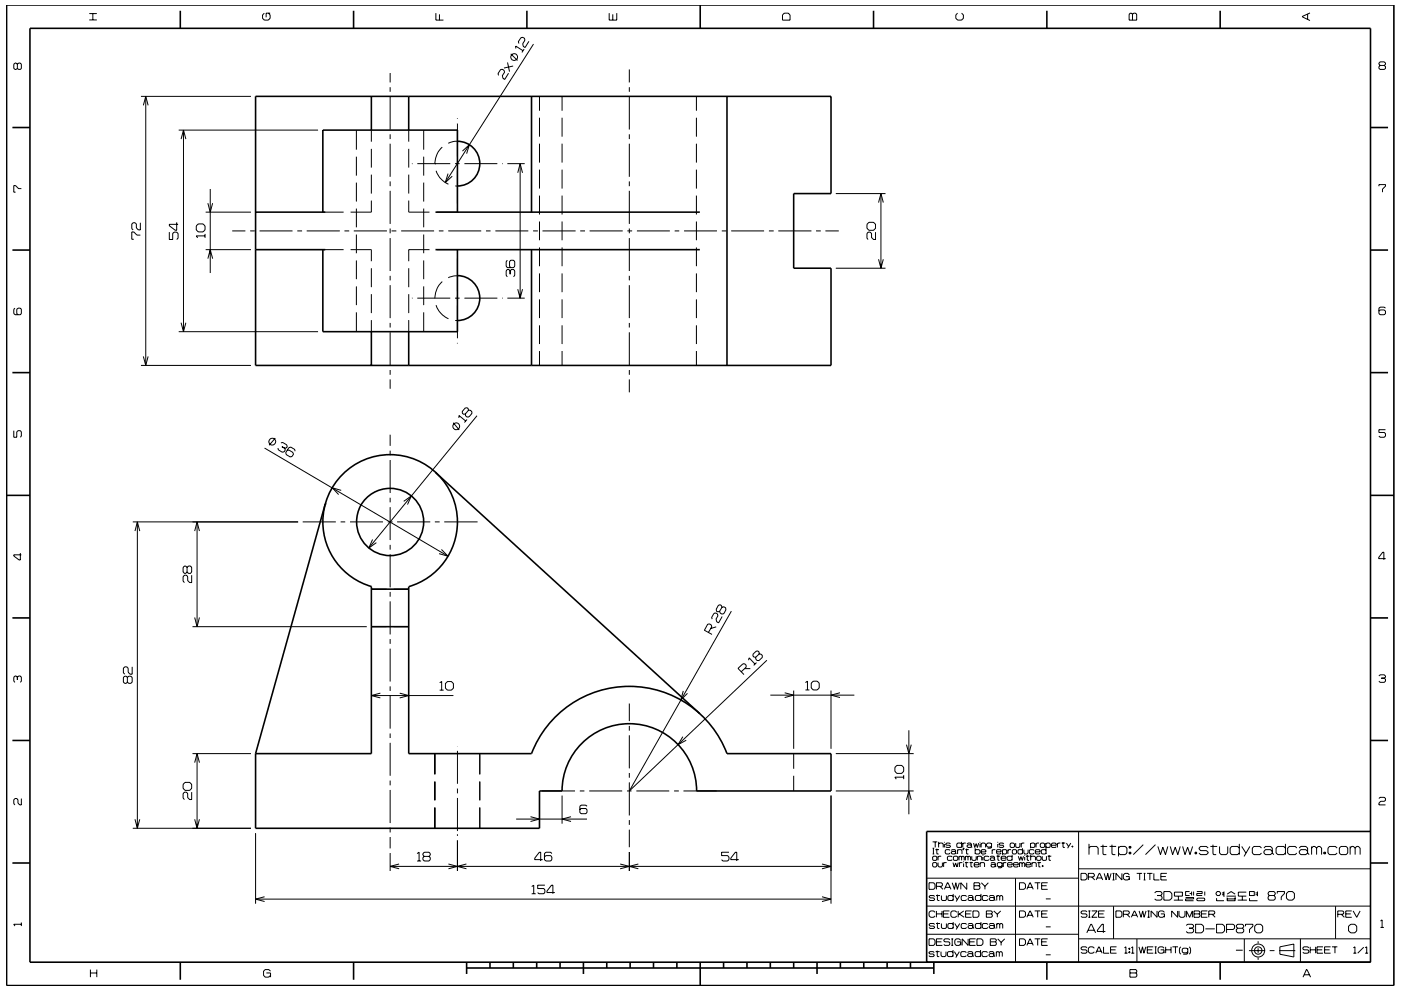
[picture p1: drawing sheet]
<svg xmlns="http://www.w3.org/2000/svg" width="297mm" height="210mm" viewBox="0 0 297 210" stroke-linecap="round" stroke-linejoin="round" font-family="sans-serif">
<g fill="none" stroke="#000" stroke-width=".21">
<path d="M3.7 13.6l-.3-.2h-.2l-.3 .2v.9l.3 .2 .5-.2M3.7 13.6l.2-.2h.4l.2 .2v.9l-.2 .2h-.4l-.2-.2M3.7 13.6v.9M18.9 4.2h1.6M18.9 2.9h1.6M19.7 2.9v1.3M56 2.8l-.3 .4v.7l.3 .4h.9l.4-.4v-.7l-.4-.4M57.3 2.8h-.9v.9M82.7 15.5v2M82.7 18.5v1M92.4 2.8v1.5h1.6M93.2 3v1.3"/>
<path d="M107.6 13.2l.4 2M107.8 15.5l-.8 1.3-.4-.2-.1-.6 .5-.7-.1-.4-.4-.2-.4 .1-.5 .8 .1 .4M108.3 11.4l1.4 1.4M108.4 12.4a.73 .73 0 0 1 .4-1 .73 .73 0 0 1 .9 .5l-.1 .5M108.4 12.4v.1M108.4 12.5l.2 .2M108.6 12.7h.1M108.8 14l-2 .4M109.3 10.3v-.5l1.6 .9M109.6 12.5l-.5 .3-.5-.1M109.6 12.4v.1M111.1 10.4l-.4 .7"/>
<path d="M112.1 8.8l-.8 1.3-.3-.2-.2-.6 .5-.8-.1-.4-.4-.2-.4 .1-.5 .8 .1 .4M113.1 9.4l-18.7 29.3M129.2 2.8v1.5h1.6v-1.5M129.9 3v1.3M133.4 14.7v2.8M133.4 18.5v1M166.3 2.8h.8l.4 .4v1.1h-1.6v-1.1zM203 2.8l-.4 .4v.7l.4 .4h.9l.4-.4v-.7l-.4-.4M239.6 2.8h.3l.2 .2 .3-.2h.3l.3 .2v1.3h-1.6v-1.3zM240.1 3v1.3M277.2 3v1.1M277.7 2.7l-1.6 .8v.1l1.6 .8"/>
<path d="M292.6 13.9l-.2-.3v-.2l.2-.3h.9l.2 .3v.2l-.2 .3M292.6 13.9l-.2 .2v.4l.2 .2h.9l.2-.2v-.4l-.2-.2M292.6 13.9h.9M29.9 20.4h23.3M30.4 22.3l.5-1.9 .5 1.9M30.9 20.4v57.1M37.9 27.6h29.5M38.4 29.5l.5-1.9 .5 1.9M38.9 27.6v42.8M75.6 27.6v4.1M75.6 33.2v4M75.6 38.7v4.1"/>
<path d="M78.7 27.6v2.4M78.7 31.6v3.9M78.7 37v4.1M82.7 20.5v7M82.7 28.5v1M82.7 30.5v7M82.7 38.5v1M86.7 27.6v2.4M86.7 31.6v3.9M86.7 37v4.1M87.3 34.7h.2M88.5 34.7h7"/>
<path d="M89.8 27.6v4.1M89.8 33.2v4M89.8 38.7v4.1M92.2 34.7h.1M92.5 36.2v.2a4.6 4.6 0 0 0 1.9 2.3M93.8 31.2a5 5 0 0 0-1.6 3.5M94.4 38.7l.7 .4M95 36.8l-.6 1.9 1.5-1.3M96.5 34.7h.9M96.5 39.4l.5 .1M97 25.1v.1M97 26.2v7"/>
<path d="M97 34.2v1M97 36.2v7M97 30h-1l-1 .4M98 32l1.5-1.3-.6 1.9M98.5 34.7h6.9M106.5 34.7h.1M107.6 34.7h3.6M109.8 36.7l.5-2 .5 2M110.3 34.7v28.5M114.4 20.4v3.1M114.4 25v4M114.4 30.5v4"/>
<path d="M114.4 36v4M119.2 20.4v3.1M119.2 25v4M119.2 30.5v4M119.2 36v4M133.4 20.5v7M133.4 28.5v1M133.4 30.5v7M133.4 38.5v1M147.7 20.4v3.1M147.7 25v4M147.7 30.5v4"/>
<path d="M147.7 36v4M292.4 39.5v-.3h1.3v.3l-.6 .6v.7M4.5 40h-.6l-.6-.6h-.4v1.4h.4M29.8 49.9h-.8l-.6-.7h-.5v1.6h.5M29.8 47.2v1.6h-.5l-.4-.5v-.8l-.3-.3h-.4l-.3 .3v1l.3 .3M35.9 49.2v1.6h.7v-1.3l.3-.3h.6l.3 .3v1l-.3 .3M37.5 47.2v1.6h-.3l-1.3-.9v-.3h1.9M42 47.5h1l.5 .4v.9l-.5 .4h-1l-.4-.4v-.9zM43.5 50h-1.9l.3 .5M43.5 49.6v.9M43.6 53h9.6M43.6 45h9.6"/>
<path d="M44.1 43.1l.5 1.9 .5-1.9M44.1 54.9l.5-1.9 .5 1.9M44.6 40.1v17.8M49.2 49h2.8M53 49h1M55 49h7M63 49h1.1M65 49h7M68.4 53h4.5M68.4 45h4.5M73 49h1M74.3 53h4.4v2.4"/>
<path d="M75 49h7M75.6 44.2v4M75.6 49.7v4M75.6 55.2v4M78.7 42.5v2.5h-4.4M78.7 56.9v4M82.7 40.5v7M82.7 48.5v1M82.7 50.5v7M82.7 58.5v1M83 49h1M85 49h7"/>
<path d="M86.7 42.5v2.5h4.4M86.7 56.9v4M89.8 44.2v4M89.8 49.7v4M89.8 55.2v4M91.1 53h-4.4v2.4M92.6 53h4.4M92.6 45h4.4M93 49h1M93.8 59.7a4.6 4.6 0 0 0-1.4 2.3l-.2 1.3M95 49h7M97 44.2v.2"/>
<path d="M97 53.6v.2M97 54.7v7.1M97 58.5l-1 .1-1 .3M103 49h1M105 49h7M107.6 55.2l-.3 .3v1l.3 .3h1.3l.2-.3v-1l-.2-.3h-.6l-.3 .3v1l.3 .3M108.2 57.4l-.3-.3h-.3l-.3 .3v1l.3 .3M108.2 57.4l.3-.3h.4l.2 .3v1l-.2 .3M108.2 57.4v.8M113 49h1M114.4 41.5v4M114.4 47v4"/>
<path d="M114.4 52.5v4M114.4 58v4M115 49h7M119.2 41.5v4M119.2 47v4M119.2 52.5v4M119.2 58v4M123 49h1M125 49h7M133 49h1M133.4 40.5v7M133.4 48.5v1"/>
<path d="M133.4 50.5v7M133.4 58.5v1M135 49h7M143 49h1M145 49h7M147.7 41.5v4M147.7 47v4M147.7 52.5v4M147.7 58v4M153 49h1M155 49h7M163 49h1"/>
<path d="M165 49h7M173 49h1M175 49h2.8M177.2 56.9h10.5M177.2 41.1h10.5M184.2 47.2h1l.4 .4v.8l-.4 .4h-1l-.4-.4v-.8zM185.6 49.2v1.6h-.4l-.4-.4v-.9l-.3-.3h-.4l-.3 .3v1l.3 .3M186.3 43l.5-1.9 .5 1.9M186.3 55l.5 1.9 .5-1.9M186.8 41.1v15.8M3.2 65.4l-.3 .2v.9l.3 .3h1.1l.2-.3v-.9l-.2-.2h-.5l-.2 .2v.9l.2 .3M29.9 77.5h23.3"/>
<path d="M30.4 75.6l.5 1.9 .5-1.9M37.9 70.4h29.5M38.4 68.4l.5 2 .5-2M75.6 60.7v4M75.6 66.2v4.2M78.7 62.4v4M78.7 67.9v2.5M82.7 60.5v7M82.7 68.5v1M82.7 70.5v7M82.7 78.5v1M86.7 62.4v4"/>
<path d="M86.7 67.9v2.5M87.3 63.2h.2M88.5 63.2h7M89.8 60.7v4M89.8 66.2v4.2M92.5 64.7a4.7 4.7 0 0 0 2.6 2.9M96.5 63.2h.9M96.5 68h.5M97 62.7v1M97 64.7v7M97 72.7v.1M98.5 63.2h6.9"/>
<path d="M106.5 63.2h.1M107.6 63.2h3.6M109.8 61.3l.5 1.9 .5-1.9M114.4 63.5v4M114.4 69v4M114.4 74.5v3M119.2 63.5v4M119.2 69v4M119.2 74.5v3M133.4 60.5v7M133.4 68.5v1M133.4 70.5v7"/>
<path d="M133.4 78.5v1M147.7 63.5v4M147.7 69v4M147.7 74.5v3M293.7 65.4l-.2-.3h-.9l-.2 .3v1.1l.2 .3h.9l.2-.3v-.5l-.2-.3h-.9l-.2 .3M2.9 91.3v1.4h.7v-1.1l.2-.3h.5l.2 .3v.9l-.2 .2M56.1 95l38.9 23M58.4 92.9l-1.3 1.5M58.9 95l.1 .4 .9 .5 .3-.1 .3-.3-.1-.4M59.6 93.9l.3-.1 .9 .6 .1 .3-.2 .3-.3 .1M59.8 94.7l.6 .4M60.9 95.5h.4l.8 .5 .1 .3-.3 .5-.4 .1-.8-.5-.1-.4 .7-1.1 .3-.1 .9 .5 .1 .4"/>
<path d="M82.7 80.5v2M82.7 92.2v2.4M82.7 95.6v1M82.7 97.6v7M96.1 89.7l1.3 1.5M97.3 88.6v-.5l1.5 1.2M97.4 90.5v.1M99 89l-.5 .6M99.3 87v-.3l-.2-.2h-.5l-.6 .8v.4l.3 .2 .4-.1M99.3 87l-.6 .8M99.3 87h.4l.3 .3 .1 .4-.7 .7-.3 .1-.4-.3v-.4M101.1 88.2l-22.9 28"/>
<path d="M133.4 80.5v2.7M293.7 91.1h-1.3v.6h1.1l.2 .3v.5l-.2 .2h-.9l-.2-.2M4.3 117.3v1.5h-.2l-1.2-.9v-.2h1.6M28.2 110.7h35M28.6 112.6l.5-1.9 .5 1.9M29.1 110.7v65M41.3 112.6l.5-1.9 .5 1.9M41.8 110.7v22.2M64.2 110.7h7M69 106.9h.1M72.2 110.7h1M72.3 104l-1.9-.5 1.4 1.4"/>
<path d="M74.2 110.7h7M79 114.4l-.8 1.8 1.6-1.1M82.2 110.7h1M82.7 105.6v.9M82.7 107.6v7M82.7 115.6v1M82.7 117.6v7M84.2 110.7h7M85.6 106.3l1.6-1.1-.8 1.8M92.2 110.7h1M93.6 116.5l1.4 1.5-1.9-.6M94.2 110.7h7.1"/>
<path d="M293.8 118.5h-1.5v-.3l.9-1.1h.2v1.6M39.7 120.4l-.3-.3h-.3l-.3 .3v.9l.3 .3h.3l.3-.3M39.7 120.4l.3-.3h.4l.2 .3v.9l-.2 .3h-.4l-.3-.3M39.7 120.4v.9M40.6 122v1.6h-.4l-.4-.5v-.8l-.3-.3h-.4l-.3 .3v1l.3 .3M40.8 132.9h37M41.3 131l.5 1.9 .5-1.9M78.7 132.9h3.3M78.7 125h3.3M82.7 125.6v1M82.7 127.5v7.1M82.7 135.5v1.1"/>
<path d="M82.7 137.6v7M83.5 132.9h3.2M83.5 125h3.2M150.2 134.1l.7-1.2-.1-.4-.4-.2-.4 .1-.6 1.3 1.6 .9M151.8 133l-1.1 .3M153.1 128.8l-.2-.4-.2-.1-.4 .1-.5 .8 .1 .5 .3 .1 .4-.1M153.1 128.8l-.5 .9M153.1 128.8l.4-.1 .3 .2 .1 .4-.4 .9-.5 .1-.3-.3-.1-.3M153.1 130.8l-.7 1.3-.4-.2-.2-.6 .4-.7-.1-.4-.3-.2-.4 .1-.5 .9 .1 .3M155.1 129.6l-21.7 38.2 29.2-27.8M160.9 138.7v-.4l-.2-.2h-.3l-.8 .7 .2 .6h.4M160.9 138.7l-.7 .7"/>
<path d="M160.9 138.7h.4l.3 .3v.4l-.7 .7h-.4l-.3-.3v-.4M3.7 143.6l-.3-.2h-.2l-.3 .2v.9l.3 .2M3.7 143.6l.2-.2h.4l.2 .2v.9l-.2 .2M3.7 143.6v.6M27 143.7l-.2-.3h-.3l-.3 .3v1l.3 .2h.3l.2-.2M27 143.7l.3-.3h.4l.3 .3v1l-.3 .2h-.4l-.3-.2M27 143.7v1M28 141.4v1.6h-.4l-.4-.4v-.9l-.3-.3h-.4l-.3 .3v1l.3 .3M40.8 159.8h12.4M41.8 159.8v15.9M78.7 147.5h17.4M80.6 147l-1.9 .5 1.9 .5"/>
<path d="M82.7 145.6v.9M82.7 147.6v6.9M82.7 155.6v.9M82.7 157.6v6.9M84.7 147l2 .5-2 .5M92.2 159.8v4.4M93.2 144.8l.4-.2v1.8M93.2 146.4h.9M94.4 145l.5-.4h.8l.4 .4v1l-.4 .4h-.8l-.5-.4zM97 158.2v.1M97 159.3v6.9M101.7 159.8v4.4"/>
<path d="M133.4 149.2v3.7M133.4 154v1M133.4 156v7M144.8 156.2l-1 1.7 1.7-.9M144.9 146.6l-.5 1.9 1.4-1.4M157.1 142.5l1.1-1v-.4l-.3-.3h-.4l-1 1 1.2 1.3M157.9 141.8h1.2M158.7 140l.1-.5 1.3 1.4M160.4 140.5l-.6 .6M163.3 147.4h17.8M166.4 146.9l1.9 .5-1.9 .6M168.3 146.5v12.3"/>
<path d="M168.3 159.8v3.3M170.8 144.8l.4-.3v1.8M170.8 146.3h.8M172 144.9l.4-.4h.9l.4 .4v1l-.4 .4h-.9l-.4-.4zM176.2 146.5v12.3M177.2 159.8h16.5M178.1 146.9l-1.9 .5 1.9 .5M192.2 157.9l.5 1.9 .5-1.9M192.7 154.9v17.8M292.4 143.4l.2-.3h.9l.2 .3v.2l-.2 .2M292.9 143.8h.6M293.5 143.8l.2 .3v.4l-.2 .2h-.9l-.2-.2"/>
<path d="M4.5 169.4v1.3h-.3l-.4-.4v-.7l-.2-.2h-.4l-.3 .2v.9l.3 .2M28.2 175.7h25M28.6 173.8l.5 1.9 .5-1.9M39.2 165.9h1l.4 .5v.8l-.4 .4h-1l-.4-.4v-.8zM40.6 168v1.6h-.4l-.4-.4v-.9l-.3-.3h-.4l-.3 .3v1l.3 .3M41.3 173.8l.5 1.9 .5-1.9M41.3 161.8l.5-2 .5 2M54.2 176.7v15M82.7 165.6v1M82.7 167.5v7.1M82.7 175.5v1.1M82.7 177.5v2.4"/>
<path d="M92.2 165.8v3.9M92.2 171.3v4.4M97 167.3v1M97 169.2v7.1M97 176.9v.4M97 178.3v6.4M101.7 165.8v3.9M101.7 171.3v4.4M109.4 173.7h15.1M112.5 173.2l1.9 .5-1.9 .5M114.9 167.8h7M119.2 168.7v6"/>
<path d="M121.1 173.2l-1.9 .5 1.9 .5M122.9 167.8h1M124.5 171l-.3-.2h-1l-.3 .2v1.3l.3 .3h1l.3-.3v-.6l-.3-.2h-1l-.3 .2M124.9 167.8h7M132.9 167.8h1M133.4 163.9v1.1M133.4 165.9v7.1M133.4 173.9v1.1M133.4 176v3.7M134.9 167.8h7M142.9 167.8h1M144.9 167.8h7"/>
<path d="M168.3 164.5v3.3M176.2 168.7v23M177.2 167.8h16.5M190.2 162.3h1l.4 .5v.8l-.4 .4h-1l-.5-.4v-.8zM191.6 164.8h-1.9l.3 .5M191.6 164.4v.9M192.2 169.7l.5-1.9 .5 1.9M197.7 178.6h1M197.7 179.9h.4M197.9 179.9v1.2M198.3 178.6v1.1M198.6 180v1.1h.4"/>
<path d="M199 179l.2-.2h.6l.2 .2v.7M199 178.6v1.1M200.2 178.6v.1M200.2 179v.7M201.5 179l-.2-.2h-.6l-.2 .3 .2 .2h.6l.2 .3-.2 .1h-.6l-.2-.1M203.9 179l-.2-.2h-.7l-.1 .2v.6l.1 .1h.7l.2-.1M203.9 178.6v1.1M204.1 178.8v.9M204.2 179.9h.2l-.2 .4zM204.3 179.9l-.1 .4M204.8 178.8h-.5l-.2 .2M204.9 180v1.1h.4"/>
<path d="M205 179l.2-.2h.6l.2 .2v.6M206 179.4l-.2-.2h-.6l-.2 .2 .2 .3h.6l.2-.1M206 179.6l.1 .1M206.4 178.8l.3 .9 .3-.8 .2 .8 .3-.9M206.8 179.9v1.2M207.8 178.6v.1M207.8 179v.7M208 179l.2-.2h.5l.3 .2v.7M208 178.8v.9M210.2 179l-.2-.2h-.6l-.2 .2v.4l.2 .3h.6l.2-.3M210.2 178.8v.9l-.2 .2h-.6M211.5 178.6v.1"/>
<path d="M211.5 179v.7M212.8 179l-.2-.2h-.6l-.2 .3 .2 .2h.6l.2 .3-.2 .1h-.6l-.2-.1M214.3 178.8h.6l.2 .2v.6l-.2 .1h-.6l-.1-.1v-.6zM215.3 178.8v.8l.2 .1h.6l.1-.1v-.8M216.5 178.8v.9M216.8 179.9v1.2M217.2 178.8h-.5l-.2 .2M218.5 179l.2-.2h.5l.2 .2v.6l-.2 .1h-.5l-.2-.1M218.5 178.8v1.1M219.7 178.8v.9M220.3 178.8h-.5l-.1 .2M220.6 179l.2-.2h.5l.2 .2v.6l-.2 .1h-.5l-.2-.1z"/>
<path d="M221.7 179l.3-.2h.5l.2 .2v.6l-.2 .1h-.5l-.3-.1M221.7 178.8v1.1M221.8 179.9v1.2M222.9 179.3h1l-.1-.5h-.7l-.2 .2v.6l.2 .1h.7l.1-.1M224.2 178.8v.9M224.8 178.8h-.4l-.2 .2M225.1 178.8h.7M225.4 178.6v1.1h.4M226.1 178.8l.5 .8M227 178.8l-.6 1.1M227.3 179.4h.2v.3h-.2zM227.4 179.4v.3"/>
<path d="M228.7 176.4v27.7M230.9 179.9l.3-.4h1.3l.3 .4v1.4M230.9 179v2.3M233.3 179.5h1.4M233.8 179.2v1.9l.2 .2h.6M235.2 179.5h1.4M235.8 179.2v1.9l.2 .2h.5M237.1 179.9l.4-.4h1l.4 .4v1l-.4 .4h-1l-.4-.4M237.1 179.5v2.1M239.4 179.5h.4v.4h-.4zM239.6 179.5v.4M242.4 179.2l-2.1 2.1"/>
<path d="M245 179.2l-2.1 2.1M245.5 179.5l.5 1.8 .5-1.6 .6 1.6 .5-1.8M248.1 179.5l.5 1.8 .6-1.6 .5 1.6 .5-1.8M250.7 179.5l.5 1.8 .6-1.6 .5 1.6 .6-1.8M256.2 179.9l-.4-.4h-1.2l-.4 .4 .4 .5h1.2l.4 .5-.4 .4h-1.2l-.4-.4M256.6 179.5h1.5M257.2 179.2v1.9l.1 .2h.6M258.6 179.5v1.4l.3 .4h1.1l.3-.4v-1.4M262.8 179.9l-.4-.4h-1.2l-.4 .4v1l.4 .4h1.2l.4-.4M262.8 179v2.3M263.3 179.5l.9 1.4M265 179.5l-1.2 2.1"/>
<path d="M267.5 179.9l-.4-.4h-1.2l-.4 .4v1l.4 .4h1.2l.4-.4M268 179.9l.3-.4h1.1l.3 .4v1M272.5 179.9l-.3-.4h-1.3l-.3 .4v1l.3 .4h1.3l.3-.4M272.5 179v2.3M274.9 179.9l-.3-.4h-1.2l-.4 .4v1l.4 .4h1.2l.3-.4M275.5 179.9l.3-.4h1.1l.3 .4v1M278.1 179.9l.3-.4h.4l.3 .4M278.1 179.5v1.8M279.1 179.9l.4-.4h.3l.4 .4v1.4M279.1 179.9v1.4M283.5 179.9l-.4-.4h-1.2l-.3 .4v1l.3 .4h1.2l.4-.4M284.3 179.5h1.1l.3 .4v1l-.3 .4h-1.1l-.3-.4v-1z"/>
<path d="M286.3 179.9l.3-.4h.3l.4 .4M286.3 179.5v1.8M287.3 179.9l.4-.4h.3l.4 .4v1.4M287.3 179.9v1.4M292.4 169.4l.2-.3h.9l.2 .3v.3l-.2 .3h-.8l-.3 .3v.4h1.3M4.5 195.7v.7M4.5 196h-1.6l.3 .4M54.2 190.7h122M56.1 190.2l-1.9 .5 1.9 .5M82.7 180.9v3.8M82.7 183.8h93.5M84.6 183.3l-1.9 .5 1.9 .5"/>
<path d="M88.4 182.6h.9M88.4 181.1l.5-.3v1.8M90 181.6l-.3-.3v-.2l.3-.3h1l.2 .3v.2l-.2 .3M90 181.6l-.3 .3v.4l.3 .3h1l.2-.3v-.4l-.2-.3M90 181.6h1M95.1 183.3l1.9 .5-1.9 .5M98.9 183.3l-1.9 .5 1.9 .5M112.7 189.6h.9M112.7 188l.5-.3v1.9M115.1 182.3h-1.7v-.3l.9-1.2h.3v1.8M115.5 187.7h-1.5v.8h1.3l.2 .2v.6l-.2 .3h-1l-.3-.3M117 181.1l-.2-.3h-1.1l-.3 .3v1.2l.3 .3h1.1l.2-.3v-.5l-.2-.3h-1.1l-.3 .3"/>
<path d="M117.6 189.3h-1.6v-.3l.9-1.3h.3v1.9M131.5 183.3l1.9 .5-1.9 .5M133.4 180.7v4M135.3 183.3l-1.9 .5 1.9 .5M154.6 180.8h-1.6v.7h1.3l.3 .3v.5l-.3 .3h-1.1l-.2-.3M156.6 182.3h-1.7v-.3l1-1.2h.3v1.8M174.3 183.3l1.9 .5-1.9 .5M174.3 190.2l1.9 .5-1.9 .5M196.5 198.2h32.2M196.5 192.2h94.1M196.6 186.3h32.1M197 199.1h.9l.3 .4v.7l-.3 .3h-.9z"/>
<path d="M197 187.2h.9l.3 .4v.7l-.3 .3h-.9zM197.7 181.1h.4M197.7 181.8l.2-.2h.6l.1 .2v.5l-.1 .2h-.6l-.2-.2zM197.7 183.1l.2-.1h.6l.1 .1v.6l-.1 .2h-.6l-.2-.2zM198.2 190.2l-.2-.3h-.8l-.2 .3 .2 .3h.8l.2 .3-.2 .2h-.8l-.2-.2M198.2 196.1l-.2-.2h-.8l-.2 .2 .2 .3h.8l.2 .2-.2 .3h-.8l-.2-.2M198.2 193.5l-.2-.3h-.7l-.3 .3v.8l.3 .3h.7l.2-.3M198.3 180.2h.8M198.5 189.9h.8M198.5 195.9h.8M198.5 188h1.1l.2-.2v-.4l-.2-.2h-1.1v1.4M198.5 199.8h1.1"/>
<path d="M198.5 193.2v1.4M198.5 193.8h1.2M198.7 189.7v1.2l.5 .1M198.7 195.7v1.1l.5 .1M198.9 183v.7l.2 .2h.5l.2-.2v-.7M198.9 181.6v.9M199.3 188l.6 .6M199.6 181.6h-.5l-.2 .2M199.6 189.9v.9l.2 .2h.6l.3-.2v-.9M199.6 195.9v.8l.2 .2h.6l.3-.2v-.8M199.7 193.2v1.4M199.8 199.1h-1.3v1.4h1.3"/>
<path d="M200 193.8h1.1M200.1 183v.9M200.2 188.6l.7-1.4h.1l.6 1.4M200.4 188.2h1M200.7 183h-.5l-.1 .1M201.3 193.2h-1.3v1.4h1.3M201.4 199.3l-.2-.2h-.9l-.2 .5 .2 .2h.9l.2 .2v.3l-.2 .2h-.9l-.2-.2M201.4 180.4l-.1-.2h-.7l-.2 .2v.5l.2 .2h.7l.1-.2M201.7 180.4l.2-.2h.5l.2 .2v.5M201.7 199.1h.4M201.9 199.1v1.4M201.9 187.2l.5 1.4 .2-1.4 .4 1.4 .4-1.4"/>
<path d="M201.9 181.8l-.2-.2h-.7l-.1 .2v.5l.1 .2h.7l.2-.2M202.1 183l.2 .9 .3-.9 .3 .9 .3-.9M202.1 190.2l-.2-.3h-.7l-.2 .3v.6l.2 .2h.7l.2-.2M202.1 196.1l-.2-.2h-.7l-.2 .2v.6l.2 .2h.7l.2-.2M202.1 189.6v1.4M202.1 195.6v1.3M202.1 181.8l.2-.2h.6l.2 .2v.5l-.2 .2h-.6l-.2-.2zM202.4 189.9l.5 .9M202.4 195.9l.5 .8M202.6 180.8l-.2-.2h-.5l-.2 .2 .2 .3h.5l.2-.2M202.6 180.9l.2 .2M202.9 193.5l-.3-.3h-.7l-.3 .3v.8l.3 .3h.7l.3-.3"/>
<path d="M202.9 199.8h.8v.7M203 180.4l.2-.2h.6l.2 .2v.7M203 180.2v.9M203.2 193.2v1.4M203.3 181.8l.2-.2 .4 .2M203.3 181.6v.9M203.4 193.8l1 .8M203.4 183v.9M203.5 189.9l-.8 1.3M203.5 195.9l-.8 1.2M203.7 199.5l-.3-.4h-.7l-.3 .4v.7l.3 .3h.7l.3-.3M203.9 181.8v.7"/>
<path d="M203.9 181.8l.1-.2 .4 .2v.7M204 183h-.4l-.2 .1M204.3 182.7v.2M204.3 183.1v.8M204.3 193.2l-1.1 .8M204.6 183h.7M204.7 180.2h.7M204.7 181.6v.9M204.7 181.8l.1-.2 .4 .2M204.7 193.8h1.1M204.8 182.8v1l.4 .1M204.9 190.2l-.2-.3h-.7l-.2 .3v.6l.2 .2h.7l.2-.2"/>
<path d="M204.9 196.1l-.2-.2h-.7l-.2 .2v.6l.2 .2h.7l.2-.2M205 187.2v1.4l-1.3-1.4v1.4M205.2 190.2l.2-.3h.7l.2 .3v.6M205.2 196.1l.2-.2h.7l.2 .2v.6M205.2 181.8v.7M205.2 181.8l.2-.2 .4 .2v.7M205.3 199.1v1.4l-1.3-1.4v1.4M205.6 183h.7M205.6 199.8h1M205.9 182.8v1l.3 .1M206 193.2h-1.3v1.4h1.3M206 181.6v.7l.2 .2h.6l.2-.2v-.7"/>
<path d="M206.3 193.2h1l.3 .3v.8l-.3 .3h-1zM206.3 190.6l-.2-.2h-.7l-.2 .2 .2 .4h.7l.2-.2M206.3 196.5l-.2-.2h-.7l-.2 .2 .2 .4h.7l.2-.2M206.3 190.8l.2 .2M206.3 196.7l.2 .2M206.5 187.2h1.1l.2 .2-.2 .5 .2 .2v.3l-.2 .2h-1.1zM206.5 187.9h1.1M206.5 183.4h1.1l-.2-.4h-.7l-.2 .1v.6l.2 .2h.7l.2-.2M206.8 180.4l.1-.2h.7l.2 .2v.5l-.2 .2h-.7l-.1-.2M206.8 199.1h-1.2v1.4h1.2M207.1 199.1h1l.3 .4v.7l-.3 .3h-1zM207.2 181.8l.2-.2h.5l.2 .2v.7"/>
<path d="M207.2 181.6v.9M207.8 183.1l.2-.1h.6l.1 .1v.8M207.8 183v.9M208 190.2l-.2-.3h-.8l-.2 .3v.6l.2 .2h.8l.2-.2M208 196.1l-.2-.2h-.8l-.2 .2v.6l.2 .2h.8l.2-.2M208 189.6v1.4M208 195.6v1.3M208 180.7h1v-.3l-.2-.2h-.6l-.2 .2v.5l.2 .2h.6l.2-.2M208.1 187.2l.7 .8M208.4 181.3v.2M208.4 181.8v.7M208.8 188v.6"/>
<path d="M209.1 193.2h1.1l.2 .2-.2 .4 .2 .2v.3l-.2 .3h-1.1zM209.1 193.8h1.1M209.5 190.2l-.3-.3h-.7l-.2 .3v.6l.2 .2h.7l.3-.2M209.5 196.1l-.3-.2h-.7l-.2 .2v.6l.2 .2h.7l.3-.2M209.5 187.2l-.7 .8M209.7 181.8l-.2-.2h-.7l-.1 .2v.5l.1 .2h.7l.2-.2M209.7 190.2l.3-.3h.6l.2 .3v.6M209.7 196.1l.3-.2h.6l.2 .2v.6M209.9 181.8l.2-.2h.5l.3 .2v.5M210 199.1h1l.2 .2-.2 .5 .2 .2v.3l-.2 .2h-1zM210 199.8h1M210.1 183.1l.2-.1h.5l.2 .1v.6"/>
<path d="M210.4 180.2v.9M210.7 193.2l.8 .7M210.8 190.6l-.2-.2h-.6l-.3 .2v.2l.3 .2h.6l.2-.2M210.8 196.5l-.2-.2h-.6l-.3 .2v.2l.3 .2h.6l.2-.2M210.8 190.8l.2 .2M210.8 196.7l.2 .2M210.9 182.2l-.3-.3h-.5l-.2 .3 .2 .3h.5l.3-.2M210.9 182.3l.1 .2M211 183.5l-.2-.2h-.5l-.2 .2 .2 .4h.5l.2-.2M211 183.7l.2 .2M211 180.2h-.4l-.2 .2M211.3 181.6h.7"/>
<path d="M211.3 180.7h1l-.2-.5h-.6l-.2 .2v.5l.2 .2h.6l.2-.2M211.3 190.2l.2-.3 .5 .3M211.3 189.9v1.1M211.3 195.9v1M211.3 196.1l.2-.2 .5 .2M211.5 193.9v.7M211.5 199.1l.8 .8M211.6 181.4v1l.3 .1M212 190.2l.2-.3 .4 .3v.8M212 190.2v.8M212 196.1v.8M212 196.1l.2-.2 .4 .2v.8"/>
<path d="M212.2 193.2l-.7 .7M212.3 182h1v-.2l-.2-.2h-.6l-.2 .2v.5l.2 .2h.6l.2-.2M212.3 199.9v.6M212.5 183.1l-.2-.1h-.7l-.2 .1v.5l.2 .2h.7l.2-.2M212.5 183v.9l-.2 .2h-.7M212.6 180.4l.1-.2h.6l.1 .2v.5l-.1 .2h-.6l-.1-.2M212.6 180.2v1.1M212.7 183v.9M213 199.1l-.7 .8M213.4 183h-.5l-.2 .1M213.6 183.4h1l-.1-.4h-.7l-.2 .1v.6l.2 .2h.7l.1-.2M213.7 180.2v.9"/>
<path d="M214.4 180.2h-.5l-.2 .2M214.6 181.8l-.2-.2h-.7l-.2 .2v.5l.2 .2h.7l.2-.2M214.6 181.3v1.2M214.6 180.4l.2-.2h.5l.2 .2v.5l-.2 .2h-.5l-.2-.2zM214.9 183.4h1l-.2-.4h-.6l-.2 .1v.6l.2 .2h.6l.2-.2M215.3 186.3v17.8M215.9 181.6l.3 .9 .2-.8 .3 .8 .3-.9M216.2 183v.9M216.2 183.1l.2-.1 .3 .1M216.2 199.1h.9l.3 .4v.7l-.3 .3h-.9zM216.2 187.2h.9l.3 .4v.7l-.3 .3h-.9zM216.2 193.2h.9l.3 .3v.8l-.3 .3h-.9z"/>
<path d="M216.7 183.1l.2-.1 .4 .1v.8M216.7 183.1v.8M216.8 180.4l-.2-.2h-.6l-.2 .2v.5l.2 .2h.6l.2-.2M217.1 180.2v.7l.2 .2h.5l.2-.2v-.7M217.3 181.3v.2M217.3 181.8v.7M217.5 183.4h1l-.1-.4h-.7l-.2 .1v.6l.2 .2h.7l.1-.2M217.5 181.6h.8M217.7 194.6l.7-1.4 .7 1.4M217.7 188.6l.7-1.4 .7 1.4M217.8 181.4v1l.4 .1M217.9 194.1h1"/>
<path d="M217.9 188.2h1M218.5 181.8l.2-.2h.6l.2 .2v.7M218.5 181.3v1.2M218.8 183.1l.2-.1h.5l.2 .1v.8M218.8 183v.9M219.2 180.4l-.1-.2h-.7l-.2 .2v.5l.2 .2h.7l.1-.2M219.4 199.1h1.2M219.4 193.2h1.2M219.4 187.2h1.2M219.5 180.7h1l-.2-.5h-.6l-.2 .2v.5l.2 .2h.6l.2-.2M219.8 181.8l.2-.2h.5l.2 .2v.5l-.2 .2h-.5l-.2-.2zM220 183h.7"/>
<path d="M220 187.2v1.4M220 193.2v1.4M220 199.1v1.4M220.3 182.8v1l.3 .1M220.8 199.8h1.1M220.8 193.8h1.1M220.8 187.9h1.1M221 183.6h.1v.2h-.1zM221 181.6v.7l.1 .2h.6l.2-.2v-.7M221.1 183.6v.2M221.7 196.6h1.1M221.7 190.7h1.1"/>
<path d="M221.8 180.4l-.2-.2h-.6l-.2 .2v.5l.2 .2h.6l.2-.2M222.1 199.1h-1.3v1.4h1.3M222.1 187.2h-1.3v1.4h1.3M222.1 193.2h-1.3v1.4h1.3M222.1 181.6h.8M222.4 181.4v1l.4 .1M228.7 199.1h61.9M228.7 184.3h61.9M229.2 185.2h.9l.4 .4v.7l-.4 .3h-.9zM230.4 197.9l.9-1.9h.1l.9 1.9M230.5 193.4l-.2-.2h-.9l-.2 .2 .2 .4h.9l.2 .2v.3l-.2 .3h-.9l-.2-.3M230.7 197.3h1.3"/>
<path d="M230.8 186h1l.2-.2v-.3l-.2-.3h-1v1.4M230.8 193.2h.4M230.8 194.6h.4M231 193.2v1.4M231.5 186l.6 .6M231.5 193.2h1.1l-1.1 1.4h1.1M232.4 186.6l.6-1.4h.2l.6 1.4M232.6 186.2h1M232.9 193.8h1.1M234.1 185.2l.4 1.4 .4-1.4 .3 1.4 .4-1.4M234.2 193.2h-1.3v1.4h1.3M234.4 197.6h-1.7v-.3l.9-1.3h.3v1.9"/>
<path d="M235.9 185.2h.4M235.9 186.6h.4M236.1 185.2v1.4M236.1 192.2v6.9M236.6 193.2h1l.3 .3v.8l-.3 .3h-1zM237.9 185.2v1.4l-1.3-1.4v1.4M238.2 193.9h1l.2-.2v-.3l-.2-.2h-1v1.4M238.7 185.9h.7v.7M238.9 193.9l.7 .7M239.4 180.8h.4v.3h-.4zM239.4 185.6l-.3-.4h-.6l-.3 .4v.7l.3 .3h.6l.3-.3M239.6 180.8v.3"/>
<path d="M239.9 194.6l.6-1.4 .7 1.4M240.1 194.1h.9M241 185.2h1.1M241 199.1v5M241.5 193.2l.4 1.4 .4-1.4 .3 1.4 .4-1.4M241.6 185.2v1.4M242.5 185.2h.4M242.5 186.6h.4M242.7 185.2v1.4M243.2 185.2h1.1M243.3 193.2h.5M243.3 194.6h.5"/>
<path d="M243.5 193.2v1.4M243.8 185.2v1.4M244.6 185.2v1.4h1.2M244.8 189.4l.3-.3h1l.3 .3v.2l-.3 .3M245.3 193.2v1.4l-1.2-1.4v1.4M245.4 189.9h.7M246.1 189.9l.3 .3v.5l-.3 .2h-1l-.3-.2M246.1 193.8h.8v.8M246.1 185.9h1.1M246.8 189.1h1.2l.5 .4v1l-.5 .4h-1.2zM246.9 193.5l-.4-.3h-.6l-.3 .3v.8l.3 .3h.6l.4-.3M247.4 185.2h-1.3v1.4h1.3"/>
<path d="M248.9 190.9h1.9M249 189.2h1.7v.9h-1.7zM249.7 193.2v1.4l-1.3-1.4v1.4M249.8 190.1v.8M250 193.2v1.1l.3 .3h.6l.3-.3v-1.1M251.4 190.4h1.7v.3h-1.7v.3h1.7M251.5 196.3l.3-.3h1l.3 .3v.3l-.3 .3M251.5 194.6v-1.4l.7 1.4 .6-1.4v1.4M252.1 196.9h.7M252.2 189.1h-.8v.8h.8M252.2 189.5h.4M252.6 189.1v.8"/>
<path d="M252.8 196.9l.3 .2v.5l-.3 .3h-1l-.3-.3M253.1 189.1v.8M253.1 193.2h1.1l.2 .2-.2 .4 .2 .3v.2l-.2 .3h-1.1zM253.1 193.8h1.1M253.4 180.8h.3v.3h-.3zM253.5 196h1.3l.4 .5v.9l-.4 .5h-1.3zM253.5 180.8v.3M253.7 189.1h1.2v.4h-1.2v.4h1.2M253.7 190.7l.2-.2h1.4l.1 .4-.1 .1h-1.4zM254.7 193.8h1.1M255.4 189.1v.8M255.6 197h2"/>
<path d="M256 193.2h-1.3v1.4h1.3M256.3 193.9h1l.3-.2v-.3l-.3-.2h-1v1.4M257 193.9l.6 .7M257.9 196h1.3l.4 .5v.9l-.4 .5h-1.3zM257.9 190.5v.5h1.6M258.1 189.1h.4l.3 .3v.2l-.3 .3h-.4l-.3-.3zM259.1 189.4h.4M259.1 189.8h.4M259.5 189.1v1.1M260.1 197.1h1.4l.2-.2v-.6l-.2-.3h-1.4v1.9M260.1 190.1h1.9M260.2 190.7h1.7"/>
<path d="M260.2 190.4v.6h1.7v-.6M260.2 189.6l.8-.5 .9 .5M262.4 196.9l-.3-.3v-.3l.3-.3h1l.3 .3v.3l-.3 .3M262.4 196.9l-.3 .2v.5l.3 .3h1l.3-.3v-.5l-.3-.2M262.4 196.9h1M262.4 190.9h2M263.4 190.1v.8M263.8 199.1v5M264.1 196.5v-.5h1.5v.5l-.7 .6v.8M264.2 189.2h-1.6v.9h1.6M264.9 189.1h1v.8h-1zM264.9 190.5v.5h1.7"/>
<path d="M266 196.5l.4-.5h.9l.4 .5v.9l-.4 .5h-.9l-.4-.5zM266.2 189.4h.4M266.2 189.8h.4M266.6 189.1v1M266.7 199.6v.5M269.1 189.9h1M269.1 189.9l-.2-.3 .2-.5h1l.3 .3v.2l-.3 .3M269.1 189.9l-.2 .3v.5l.2 .2h1l.3-.2v-.5l-.3-.3M269.7 180.6l-.3-.4h-1.1l-.3 .4v.3l.3 .4h1.1l.3-.4M269.7 180.9l.4 .4M270.8 189.5v-.4h1.5v.4l-.7 .7v.7M273.2 189.1h.8l.4 .4v1l-.4 .4h-.8l-.4-.4v-1z"/>
<path d="M275.7 199.1v5M277.2 180.6l-.3-.4h-1.1l-.3 .4v.3l.3 .4h1.1l.3-.4M277.2 180.9l.4 .4M280.7 180.8h.3v.3h-.3zM280.9 180.8v.3M283.2 192.2v6.9M283.6 193.9h1.1l.2-.2v-.3l-.2-.2h-1.1v1.4M284.4 193.9l.6 .7M285.3 193.8h1.1M285.9 196.5l.5-.5h.8l.5 .5v.9l-.5 .5h-.8l-.5-.5zM286.6 193.2h-1.3v1.4h1.3M286.9 193.2l.8 1.4 .7-1.4"/>
<path d="M292.7 195.4l.3-.3v1.6M292.7 196.7h.7M19.2 206.4h1.3M19.2 205.7v1.6M20.5 205.7v1.6M56.5 206.4h.9v.9M57.4 206l-.4-.4h-.8l-.3 .4v.9l.3 .4h.8l.4-.4M198.1 202l-.2-.2h-.8l-.2 .2 .2 .3h.8l.2 .3-.2 .3h-.8l-.2-.2M198.4 201.8h.8M198.7 201.6v1.2l.4 .1M199.5 201.8v.9l.2 .2h.7l.2-.2v-.9M201.7 200.5h.4"/>
<path d="M202.1 202l-.3-.2h-.7l-.2 .2v.7l.2 .2h.7l.3-.2M202.1 201.5v1.4M202.3 201.8l.6 .9M203.4 201.8l-.8 1.3M204.9 202l-.3-.2h-.7l-.2 .2v.7l.2 .2h.7l.3-.2M205.1 202.1l.3-.3h.6l.2 .3v.6M206.2 202.5l-.2-.2h-.6l-.3 .2v.2l.3 .2h.6l.2-.2M206.2 202.7l.3 .2M207.9 202.1l-.2-.3h-.7l-.2 .3v.6l.2 .2h.7l.2-.2M207.9 201.5v1.4M209.4 202.1l-.2-.3h-.8l-.2 .3v.6l.2 .2h.8l.2-.2M209.7 202.1l.2-.3h.6l.2 .3v.6"/>
<path d="M210.7 202.5l-.2-.2h-.6l-.2 .2 .2 .4h.6l.2-.2M210.7 202.7l.2 .2M211.2 201.8v1.1M211.2 202.1l.2-.3 .5 .3M211.9 202.1l.2-.3 .4 .3v.8M211.9 202.1v.8M217.7 200.5l.7-1.4 .7 1.4M217.9 200.1h1M221.7 202.5h1.1M230.5 201l-.2-.2h-.9l-.2 .4 .2 .3h.9l.2 .2v.3l-.2 .2h-.9l-.2-.2M232 201.1l-.3-.3h-.6l-.3 .3v.8l.3 .3h.6l.3-.3M232.3 202.2l.7-1.4 .7 1.4"/>
<path d="M232.5 201.8h1M234 200.8v1.4h1.2M235.5 201.5h1M236.7 200.8h-1.2v1.4h1.2M238.4 202.2h.7M238.4 201l.3-.2v1.4M239.3 201.1h.3v.2h-.3zM239.3 201.9h.3v.2h-.3zM239.4 201.1v.2M239.4 201.9v.2M239.6 205.6h1.2l.2 .3-.2 .5 .2 .2v.4l-.2 .3h-1.2zM239.6 206.4h1.2"/>
<path d="M239.9 202.2h.6M239.9 201l.3-.2v1.4M241.5 200.8l.4 1.4 .3-1.4 .3 1.4 .4-1.4M243.2 201.5h1.1M244.5 200.8h-1.3v1.4h1.3M244.8 200.8h.4M244.8 202.2h.4M245 200.8v1.4M246.1 201.5h.7v.7M246.8 201.1l-.3-.3h-.6l-.4 .3v.8l.4 .3h.6l.3-.3M247.1 201.5h1.2M247.1 200.8v1.4"/>
<path d="M248.3 200.8v1.4M248.6 200.8h1.2M249.2 200.8v1.4M250.4 200.8a1.09 1.09 0 0 0 0 1.6M251.8 201.3l-.2-.2h-.7l-.2 .2v.6l.2 .2h.7l.2-.2M251.8 201.1v1.1l-.2 .2h-.7M252.1 200.8a1.1 1.1 0 0 1 0 1.6M262 201.5h1.5M264.8 201.6h3.4M266.7 201.1v1M266.7 203.1v.5M269.2 201.6h1"/>
<path d="M271.2 201.6h3.4M274.3 203l-2.9-.6v-1.6l2.9-.6v2.8M276.3 207.3l.7-1.6h.1l.8 1.6M276.5 206.8h1.1M277.5 201l-.2-.2h-.9l-.2 .4 .2 .3h.9l.2 .2v.3l-.2 .2h-.9l-.2-.2M277.8 201.5h1.1M277.8 200.8v1.4M278.9 200.8v1.4M279.2 201.5h1.1M280.5 200.8h-1.3v1.4h1.3M280.8 201.5h1.1M282.1 200.8h-1.3v1.4h1.3"/>
<path d="M282.4 200.8h1.1M283 200.8v1.4M286.9 202.2h.7M286.9 201l.4-.2v1.4M289.1 200.9l-1.2 1.3M289.4 202.2h.7M289.4 201l.4-.2v1.4"/>
<circle cx="57.7" cy="93.7" r=".72"/>
<circle cx="96.7" cy="90.4" r=".73"/>
<circle cx="266.8" cy="201.6" r="1.38"/>
<circle cx="266.8" cy="201.6" r=".79"/>
</g>
<g fill="none" stroke="#000" stroke-width=".34">
<path d="M1.4 1.1h294.1v207.9h-294.1zM6.4 6h284.2v198.1h-284.3zM38.2 2.3v3.7M75 2.3v3.7M111.7 2.3v3.7M148.5 1.1v4.9M185.2 2.3v3.7M222 2.3v3.7M258.7 2.3v3.7M2.6 27h3.7M54.2 20.4h122v20.7h-7.9v15.8h7.9v20.6h-122zM78.7 20.4v7.2"/>
<path d="M86.7 20.4v7.2M97 30h-.1a4.7 4.7 0 0 1 4.8 4.7 4.7 4.7 0 0 1-4.8 4.7h.1M112.7 20.4v24.6M154.1 20.4v57.1M290.6 27h3.7M2.6 53h3.7M54.2 45h14.8M54.2 53h14.8M68.4 45v-17.4h28.6v17.4M68.4 53v17.4h28.6v-17.4M92.3 45h56.1M92.3 53h56.1"/>
<path d="M97 58.5h-.1a4.8 4.8 0 0 1 4.8 4.7 4.8 4.8 0 0 1-4.8 4.8h.1M112.7 53v24.5M290.6 53h3.7M2.6 79h3.7M78.7 70.4v7.1M86.7 70.4v7.1M290.6 79h3.7M1.4 105.1h4.9M69 106.9l-14.8 52.9M92.3 100.2l56.1 51.2M290.6 105.1h4.9M2.6 131.1h3.7"/>
<path d="M78.7 124.4v35.4h-24.5M78.7 125h8M78.7 132.9h8M78.8 124.4a14.3 14.3 0 0 1-7.7-22 14.3 14.3 0 0 1 23.3 0 14.3 14.3 0 0 1-7.7 22M86.7 124.4v35.4h26a22.2 22.2 0 0 1 20.7-14.2 22.2 22.2 0 0 1 20.7 14.2h22.1v8h-28.5a14.2 14.2 0 0 0-14.3-14.3 14.2 14.2 0 0 0-14.2 14.3h-4.8v7.9h-60.2v-15.9M290.6 131.1h3.7M2.6 157.1h3.7M290.6 157.1h3.7M290.6 176.4h-94.1v27.7M2.6 183h3.7M290.6 183h3.7M38.2 204.1v3.7"/>
<path d="M75 204.1v3.7M98.9 205.3h99.1M98.9 204.1v2.5M103.9 204.1v1.2M108.8 204.1v1.2M113.8 204.1v1.2M118.7 204.1v1.2M123.7 204.1v2.5M128.6 204.1v1.2M133.6 204.1v1.2M138.6 204.1v1.2M143.5 204.1v1.2"/>
<path d="M148.5 204.1v4.9M153.4 204.1v1.2M158.4 204.1v1.2M163.3 204.1v1.2M168.3 204.1v1.2M173.2 204.1v2.5M178.2 204.1v1.2M183.1 204.1v1.2M188.1 204.1v1.2M193 204.1v1.2M198 204.1v2.5M222 204.1v3.7"/>
<path d="M258.7 204.1v3.7"/>
<circle cx="82.7" cy="110.7" r="7.1"/>
</g>
</svg>
